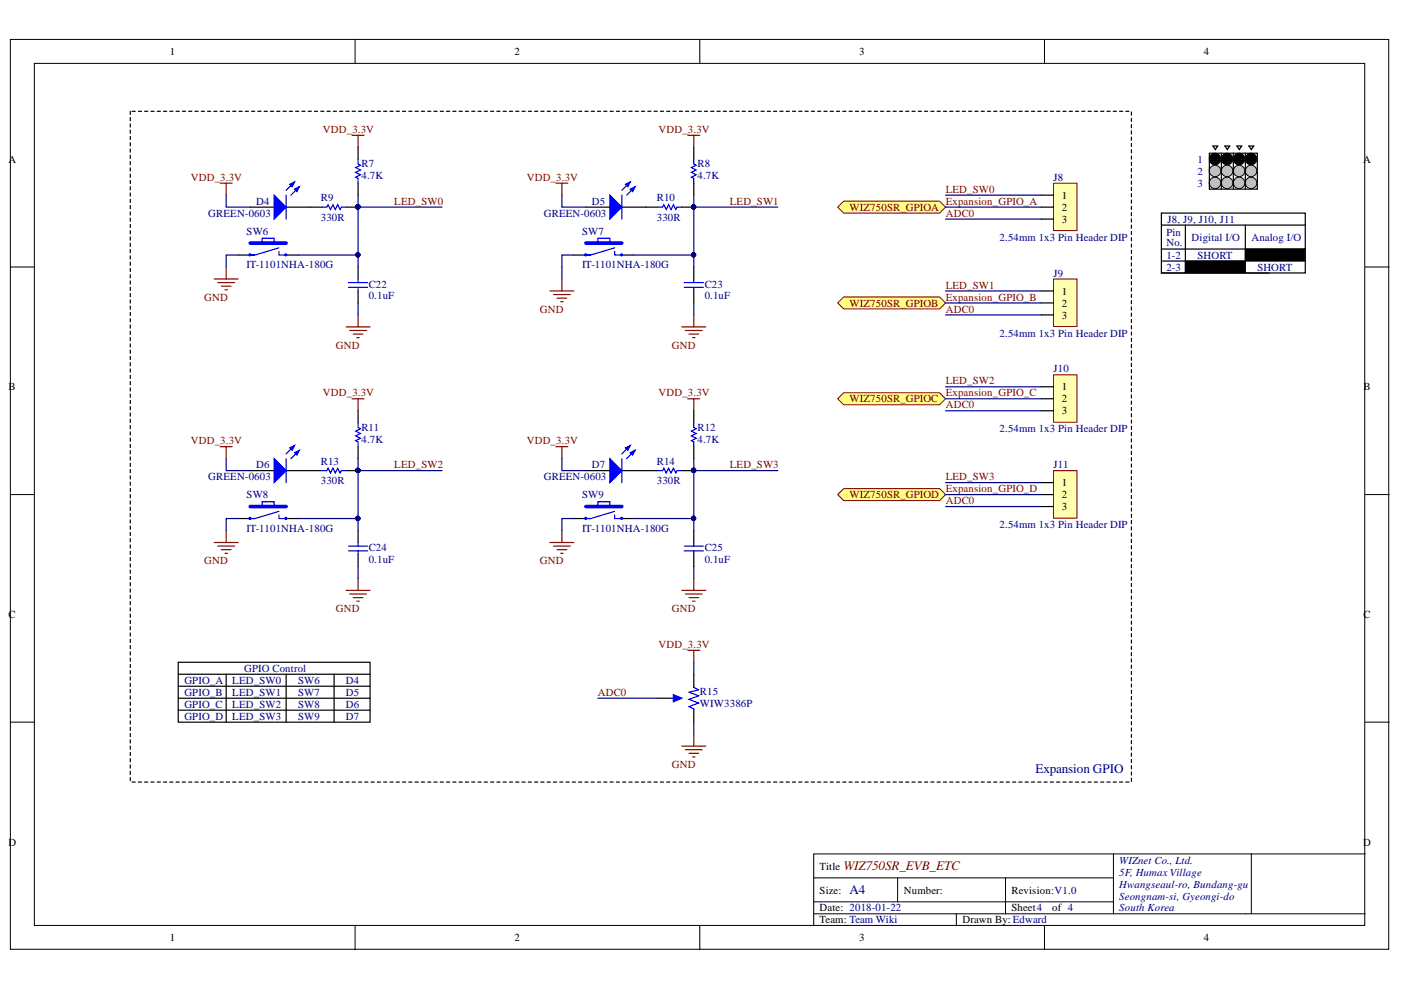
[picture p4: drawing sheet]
<svg xmlns="http://www.w3.org/2000/svg" width="297mm" height="210mm" viewBox="0 0 297 210" stroke-linecap="round" stroke-linejoin="round" font-family="sans-serif">
<defs><g id="words">
<g font-size="2.8" fill="#000080">
<text x="219.5" y="163.9">Expansion GPIO</text>
<text x="180.1" y="189.6">A4</text>
</g>
<text font-size="2.8" fill="#800000" x="178.9" y="184.5">WIZ750SR_EVB_ETC</text>
<g font-size="2.3">
<text x="36" y="11.7">1</text>
<text x="109.1" y="11.7">2</text>
<text x="182.2" y="11.7">3</text>
<text x="255.2" y="11.7">4</text>
<text x="1.8" y="34.5">A</text>
<text x="289" y="34.5">A</text>
<text x="225.1" y="42.1">1</text>
<text x="225.1" y="44.7">2</text>
<text x="225.1" y="47.3">3</text>
<text x="225.1" y="62.5">1</text>
<text x="225.1" y="65">2</text>
<text x="225.1" y="67.6">3</text>
<text x="1.8" y="82.8">B</text>
<text x="225.1" y="82.8">1</text>
<text x="289.1" y="82.8">B</text>
<text x="225.1" y="85.3">2</text>
<text x="225.1" y="87.8">3</text>
<text x="225.1" y="103.1">1</text>
<text x="225.1" y="105.7">2</text>
<text x="225.1" y="108.2">3</text>
<text x="1.8" y="131">C</text>
<text x="289.1" y="131">C</text>
<text x="1.8" y="179.3">D</text>
<text x="289" y="179.3">D</text>
<text x="173.8" y="184.4">Title</text>
<text x="173.8" y="189.4">Size:</text>
<text x="191.6" y="189.4">Number:</text>
<text x="214.5" y="189.4">Revision:V1.0</text>
<text x="173.8" y="193.3">Date: 2018-01-22</text>
<text x="173.8" y="195.8">Team: Team Wiki</text>
<text x="204.1" y="195.8">Drawn By:Edward</text>
<text x="214.5" y="193.3">Sheet4</text>
<text x="223.1" y="193.3">of 4</text>
<text x="36" y="199.6">1</text>
<text x="109.1" y="199.6">2</text>
<text x="182.2" y="199.6">3</text>
<text x="255.2" y="199.6">4</text>
</g>
<g font-size="2.3" fill="#800000">
<text x="68.4" y="28.2">VDD_3.3V</text>
<text x="139.6" y="28.2">VDD_3.3V</text>
<text x="40.4" y="38.3">VDD_3.3V</text>
<text x="111.7" y="38.3">VDD_3.3V</text>
<text x="200.5" y="40.8">LED_SW0</text>
<text x="83.6" y="43.5">LED_SW0</text>
<text x="154.7" y="43.5">LED_SW1</text>
<text x="180.1" y="44.7">WIZ750SR_GPIOA</text>
<text x="200.5" y="43.5">Expansion_GPIO_A</text>
<text x="200.5" y="46">ADC0</text>
<text x="43.3" y="63.7">GND</text>
<text x="180.1" y="65">WIZ750SR_GPIOB</text>
<text x="200.5" y="63.7">Expansion_GPIO_B</text>
<text x="200.5" y="61.2">LED_SW1</text>
<text x="114.5" y="66.3">GND</text>
<text x="200.5" y="66.3">ADC0</text>
<text x="71.2" y="73.9">GND</text>
<text x="142.5" y="73.9">GND</text>
<text x="200.5" y="81.5">LED_SW2</text>
<text x="68.4" y="84">VDD_3.3V</text>
<text x="139.6" y="84">VDD_3.3V</text>
<text x="180.1" y="85.3">WIZ750SR_GPIOC</text>
<text x="200.5" y="84">Expansion_GPIO_C</text>
<text x="200.5" y="86.6">ADC0</text>
<text x="40.4" y="94.2">VDD_3.3V</text>
<text x="111.7" y="94.2">VDD_3.3V</text>
<text x="83.6" y="99.3">LED_SW2</text>
<text x="154.7" y="99.3">LED_SW3</text>
<text x="200.5" y="101.8">LED_SW3</text>
<text x="180.1" y="105.7">WIZ750SR_GPIOD</text>
<text x="200.5" y="104.4">Expansion_GPIO_D</text>
<text x="200.5" y="106.9">ADC0</text>
<text x="43.3" y="119.6">GND</text>
<text x="114.5" y="119.6">GND</text>
<text x="71.2" y="129.8">GND</text>
<text x="142.5" y="129.8">GND</text>
<text x="139.6" y="137.4">VDD_3.3V</text>
<text x="126.7" y="147.5">ADC0</text>
<text x="142.5" y="162.7">GND</text>
</g>
<g font-size="2.3" fill="#000080">
<text x="76.7" y="35.5">R7</text>
<text x="147.9" y="35.5">R8</text>
<text x="253.9" y="34.5">1</text>
<text x="76.7" y="38">4.7K</text>
<text x="147.9" y="38">4.7K</text>
<text x="223.4" y="38.3">J8</text>
<text x="253.9" y="39.6">3</text>
<text x="253.9" y="37">2</text>
<text x="44.2" y="46">GREEN-0603</text>
<text x="54.3" y="43.5">D4</text>
<text x="68" y="42.6">R9</text>
<text x="68" y="46.8">330R</text>
<text x="115.3" y="46">GREEN-0603</text>
<text x="125.5" y="43.5">D5</text>
<text x="139.3" y="42.6">R10</text>
<text x="139.3" y="46.8">330R</text>
<text x="247.5" y="47.3">J8, J9, J10, J11</text>
<text x="52.3" y="49.8">SW6</text>
<text x="123.4" y="49.8">SW7</text>
<text x="211.9" y="51.1">2.54mm 1x3 Pin Header DIP</text>
<text x="247.3" y="50.1">Pin</text>
<text x="247.3" y="52.1">No.</text>
<text x="252.6" y="51.1">Digital I/O</text>
<text x="265.3" y="51.1">Analog I/O</text>
<text x="52.3" y="56.9">IT-1101NHA-180G</text>
<text x="123.4" y="56.9">IT-1101NHA-180G</text>
<text x="223.4" y="58.7">J9</text>
<text x="247.3" y="54.9">1-2</text>
<text x="247.3" y="57.4">2-3</text>
<text x="253.9" y="54.9">SHORT</text>
<text x="266.6" y="57.4">SHORT</text>
<text x="78.2" y="61">C22</text>
<text x="78.2" y="63.5">0.1uF</text>
<text x="149.4" y="61">C23</text>
<text x="149.4" y="63.5">0.1uF</text>
<text x="211.9" y="71.4">2.54mm 1x3 Pin Header DIP</text>
<text x="223.4" y="79">J10</text>
<text x="76.7" y="91.4">R11</text>
<text x="76.7" y="93.9">4.7K</text>
<text x="147.9" y="91.4">R12</text>
<text x="147.9" y="93.9">4.7K</text>
<text x="211.9" y="91.6">2.54mm 1x3 Pin Header DIP</text>
<text x="44.2" y="101.8">GREEN-0603</text>
<text x="54.3" y="99.3">D6</text>
<text x="68" y="98.5">R13</text>
<text x="115.3" y="101.8">GREEN-0603</text>
<text x="125.5" y="99.3">D7</text>
<text x="139.3" y="98.5">R14</text>
<text x="223.4" y="99.3">J11</text>
<text x="52.3" y="105.7">SW8</text>
<text x="68" y="102.5">330R</text>
<text x="123.4" y="105.7">SW9</text>
<text x="139.3" y="102.5">330R</text>
<text x="52.3" y="112.8">IT-1101NHA-180G</text>
<text x="123.4" y="112.8">IT-1101NHA-180G</text>
<text x="211.9" y="112">2.54mm 1x3 Pin Header DIP</text>
<text x="78.2" y="116.8">C24</text>
<text x="78.2" y="119.4">0.1uF</text>
<text x="149.4" y="116.8">C25</text>
<text x="149.4" y="119.4">0.1uF</text>
<text x="51.8" y="142.4">GPIO Control</text>
<text x="39.1" y="145">GPIO_A</text>
<text x="39.1" y="147.5">GPIO_B</text>
<text x="49.2" y="145">LED_SW0</text>
<text x="49.2" y="147.5">LED_SW1</text>
<text x="63.2" y="145">SW6</text>
<text x="63.2" y="147.5">SW7</text>
<text x="73.4" y="145">D4</text>
<text x="73.4" y="147.5">D5</text>
<text x="148.4" y="147.3">R15</text>
<text x="148.4" y="149.8">WIW3386P</text>
<text x="39.1" y="150.1">GPIO_C</text>
<text x="39.1" y="152.6">GPIO_D</text>
<text x="49.2" y="150.1">LED_SW2</text>
<text x="49.2" y="152.6">LED_SW3</text>
<text x="63.2" y="150.1">SW8</text>
<text x="63.2" y="152.6">SW9</text>
<text x="73.4" y="150.1">D6</text>
<text x="73.4" y="152.6">D7</text>
<text x="237.3" y="183.1">WIZnet Co., Ltd.</text>
<text x="237.3" y="185.6">5F, Humax Village</text>
<text x="237.3" y="188.2">Hwangseaul-ro, Bundang-gu</text>
<text x="237.3" y="190.7">Seongnam-si, Gyeongi-do</text>
<text x="237.3" y="193.3">South Korea</text>
</g>
</g></defs>
<g fill="#fff" stroke="#000" stroke-width=".21">
<path d="M2.2 8.4h292.2v192.9h-292.2z"/>
<path d="M7.3 13.4h282.1v182.8h-282.1z"/>
</g>
<g fill="none" stroke="#000" stroke-width=".21">
<path d="M75.3 8.4v5M148.4 8.4v5M221.5 8.4v5M2.2 56.6h5.1M289.5 56.6h5M2.2 104.9h5.1M289.5 104.9h5M2.2 153.1h5.1M289.5 153.1h5M75.3 196.3v5.1M148.4 196.3v5.1M172.5 186.1h63.6"/>
<path d="M172.5 193.7h117M172.5 191.2h63.6M190.3 186.1v5.1M202.8 193.7v2.6M213.2 186.1v7.6M221.5 196.3v5.1M236.1 181.1v12.6M265.3 181.1h-92.8v15.2M289.5 181.1h-24.2v12.6"/>
</g>
<path d="M50.5 54.1h2.5M53 43.9h5.1M60.7 54.1h2.5M60.7 43.9h5.1M121.7 54.1h2.5M131.8 54.1h2.6M50.5 109.9h2.5M60.7 109.9h2.5M121.7 109.9h2.5M131.8 109.9h2.6" fill="none" stroke="#000" stroke-width=".25"/>
<g fill="none" stroke="#00f" stroke-width=".25">
<path d="M53 54.1h1.1h-1.1M55.6 51.5v-1h2.5v1M59.1 53.3v.8h1.6M59.1 52.5l-5 1.6M124.2 54.1h1h-1M126.8 51.5v-1h2.5v1M130.3 53.3v.8h1.5M130.3 52.5l-5.1 1.6M53 109.9h1.1h-1.1M55.6 107.4v-1h2.5v1M59.1 109.2v.7h1.6M59.1 108.4l-5 1.5"/>
<path d="M124.2 109.9h1h-1M126.8 107.4v-1h2.5v1M130.3 109.2v.7h1.5M130.3 108.4l-5.1 1.5"/>
<circle cx="53" cy="54" r=".21"/>
<circle cx="60.6" cy="54" r=".22"/>
<circle cx="124.2" cy="54" r=".21"/>
<circle cx="131.8" cy="54" r=".22"/>
<circle cx="53" cy="109.9" r=".21"/>
<circle cx="60.6" cy="109.9" r=".22"/>
<circle cx="124.2" cy="109.9" r=".21"/>
<circle cx="131.8" cy="109.9" r=".22"/>
</g>
<path d="M53 51.5h7.7M124.2 51.5h7.6M53 107.4h7.7M124.2 107.4h7.6" fill="none" stroke="#00f" stroke-width=".76"/>
<g fill="none" stroke="#800000" stroke-width=".25">
<path d="M46.7 38.8h2.5M48 38.8v2.6M74.6 28.7h2.6M75.9 28.7v2.5M117.9 38.8h2.5M119.1 38.8v2.6M145.8 28.7h2.6M147.1 28.7v2.5M45.4 59.2h5.1M46.2 59.9h3.5M48 56.6v2.6M119.1 59.2v2.5"/>
<path d="M46.9 60.7h2.1M47.7 61.4h.5M116.6 61.7h5.1M117.4 62.5h3.5M118.1 63.2h2.1M118.9 64h.5M46.7 94.7h2.5M48 94.7v2.5M74.6 84.5h2.6M75.9 84.5v2.6M117.9 94.7h2.5M119.1 94.7v2.5"/>
<path d="M145.8 84.5h2.6M147.1 84.5v2.6M45.4 115h5.1M46.2 115.8h3.5M46.9 116.5h2.1M47.7 117.3h.5M48 112.5v2.5M116.6 115h5.1M117.4 115.8h3.5M118.1 116.5h2.1M118.9 117.3h.5M119.1 112.5v2.5"/>
<path d="M145.8 137.9h2.6M147.1 137.9v2.5M144.6 158.2h5M145.3 159h3.6M146.1 159.7h2M147.1 155.7v2.5M146.8 160.5h.6"/>
</g>
<g fill="none" stroke="#000080" stroke-width=".25">
<path d="M48 41.4v2.5h5M50.5 54.1h-2.5v2.5M75.9 43.9v10.2h-12.7M75.9 43.9h17.8M75.9 41.4v2.5M119.1 41.4v2.5h5.1M121.7 54.1h-2.6v2.5M147.1 43.9v10.2h-12.7M147.1 43.9h17.8M147.1 41.4v2.5M200.5 43.9h20.3M200.5 41.4h20.3"/>
<path d="M200.5 46.5h20.3M200.5 64.2h20.3M200.5 61.7h20.3M200.5 66.8h20.3M48 97.2v2.6h5M75.9 99.8v10.1h-12.7M75.9 99.8h17.8M75.9 97.2v2.6M119.1 97.2v2.6h5.1M147.1 99.8v10.1h-12.7M147.1 99.8h17.8M147.1 97.2v2.6"/>
<path d="M200.5 84.5h20.3M200.5 82h20.3M200.5 87.1h20.3M50.5 109.9h-2.5v2.6M121.7 109.9h-2.6v2.6M200.5 104.9h20.3M200.5 102.3h20.3M200.5 107.4h20.3M126.8 148h12.7M147.1 140.4v2.6M147.1 153.1v2.6"/>
</g>
<g fill="#000080" stroke="#000080" stroke-width=".21">
<circle cx="147" cy="54" r=".46"/>
<circle cx="147" cy="43.9" r=".46"/>
<circle cx="147" cy="109.9" r=".46"/>
<circle cx="147" cy="99.7" r=".46"/>
<circle cx="75.9" cy="109.9" r=".46"/>
<circle cx="75.9" cy="99.7" r=".46"/>
<circle cx="75.9" cy="54" r=".46"/>
<circle cx="75.9" cy="43.9" r=".46"/>
</g>
<path d="M27.6 23.6v142.2h212.3v-142.2h-212.3" fill="none" stroke="#000" stroke-width=".25" stroke-dasharray=".7 .7"/>
<path d="M58.1 41.4l2.6 2.5-2.6 2.6z" fill="#00f"/>
<path d="M62.4 38.6l-1.7 1.8M63.5 39.6l-1.8 1.8M58.1 41.4l2.6 2.5-2.6 2.6z" fill="none" stroke="#00f" stroke-width=".25"/>
<path d="M62.4 40.1l1.1-.5-.5 1z" fill="#00f"/>
<path d="M62.4 40.1l1.1-.5-.5 1z" fill="none" stroke="#00f" stroke-width=".25"/>
<path d="M61.4 39.1l1-.5-.5 1z" fill="#00f"/>
<path d="M61.4 39.1l1-.5-.5 1zM60.7 41.4v5.1" fill="none" stroke="#00f" stroke-width=".25"/>
<path d="M53 99.8h5.1M60.7 99.8h5.1" fill="none" stroke="#000" stroke-width=".25"/>
<path d="M58.1 97.2l2.6 2.6-2.6 2.5z" fill="#00f"/>
<path d="M58.1 97.2l2.6 2.6-2.6 2.5zM62.4 94.5l-1.7 1.7M63.5 95.5l-1.8 1.7" fill="none" stroke="#00f" stroke-width=".25"/>
<path d="M62.4 96l1.1-.5-.5 1z" fill="#00f"/>
<path d="M62.4 96l1.1-.5-.5 1z" fill="none" stroke="#00f" stroke-width=".25"/>
<path d="M61.4 95l1-.5-.5 1z" fill="#00f"/>
<g fill="none" stroke="#00f" stroke-width=".25">
<path d="M75.9 33.8v1l.5 .2-1 .5 1 .5-1 .5 1 .6-1 .5 .5 .2v1M147.1 33.8v1l.5 .2-1 .5 1 .5-1 .5 1 .6-1 .5 .5 .2v1M68.3 43.9h1l.3-.5 .5 1 .5-1 .5 1 .5-1 .5 1 .3-.5h1M73.9 59.9h4.1M75.9 59.2v.7M139.5 43.9h1l.2-.5 .6 1 .5-1 .5 1 .5-1 .5 1 .2-.5h1.1M145.1 59.9h4M147.1 59.2v.7M73.9 60.9h4.1M75.9 60.9v.8M145.1 60.9h4M147.1 60.9v.8"/>
<path d="M60.7 97.2v5.1M61.4 95l1-.5-.5 1zM68.3 99.8h1l.3-.5 .5 1 .5-1 .5 1 .5-1 .5 1 .3-.5h1M75.9 89.6v1l.5 .3-1 .5 1 .5-1 .5 1 .5-1 .5 .5 .3v1M139.5 99.8h1l.2-.5 .6 1 .5-1 .5 1 .5-1 .5 1 .2-.5h1.1M147.1 89.6v1l.5 .3-1 .5 1 .5-1 .5 1 .5-1 .5 .5 .3v1M73.9 115.8h4.1M73.9 116.8h4.1M75.9 115v.8M75.9 116.8v.8M145.1 115.8h4M145.1 116.8h4"/>
<path d="M147.1 115v.8M147.1 116.8v.8"/>
</g>
<path d="M119.1 56.6v2.6" fill="none" stroke="#000080" stroke-width=".25"/>
<g fill="none" stroke="#000" stroke-width=".25">
<path d="M75.9 31.2v2.6M75.9 38.8v2.6M147.1 31.2v2.6M147.1 38.8v2.6M65.8 43.9h2.5M73.4 43.9h2.5M75.9 56.6v2.6M136.9 43.9h2.6M144.6 43.9h2.5M147.1 56.6v2.6M75.9 61.7v2.5M147.1 61.7v2.5"/>
<path d="M65.8 99.8h2.5M73.4 99.8h2.5M75.9 87.1v2.5M75.9 94.7v2.5M136.9 99.8h2.6M144.6 99.8h2.5M147.1 87.1v2.5M147.1 94.7v2.5M75.9 112.5v2.5M75.9 117.6v2.5M147.1 112.5v2.5M147.1 117.6v2.5"/>
</g>
<g fill="#000080" stroke="#000080" stroke-width=".21">
<circle cx="75.9" cy="43.9" r=".46"/>
<circle cx="147" cy="43.9" r=".46"/>
<circle cx="75.9" cy="99.7" r=".46"/>
<circle cx="147" cy="99.7" r=".46"/>
</g>
<path d="M223.4 38.8h4.9v10.1h-4.9z" fill="#ffffb0" stroke="#800000" stroke-width=".21"/>
<path d="M220.8 41.4h2.6M220.8 43.9h2.6M220.8 46.5h2.6" fill="none" stroke="#000" stroke-width=".25"/>
<path d="M223.4 59.2h4.9v10h-4.9z" fill="#ffffb0" stroke="#800000" stroke-width=".21"/>
<path d="M220.8 61.7h2.6M220.8 64.2h2.6M220.8 66.8h2.6" fill="none" stroke="#000" stroke-width=".25"/>
<path d="M223.4 79.5h4.9v10h-4.9z" fill="#ffffb0" stroke="#800000" stroke-width=".21"/>
<path d="M220.8 82h2.6M220.8 84.5h2.6M220.8 87.1h2.6" fill="none" stroke="#000" stroke-width=".25"/>
<path d="M223.4 99.8h4.9v10.1h-4.9z" fill="#ffffb0" stroke="#800000" stroke-width=".21"/>
<path d="M220.8 102.3h2.6M220.8 104.9h2.6M220.8 107.4h2.6M147.1 143v2.5" fill="none" stroke="#000" stroke-width=".25"/>
<g fill="none" stroke="#800000" stroke-width=".25">
<path d="M73.4 69.3h5.1M74.1 70.1h3.6M74.9 70.8h2M75.7 71.6h.5M75.9 66.8v2.5M144.6 69.3h5M145.3 70.1h3.6M146.1 70.8h2M146.8 71.6h.6M147.1 66.8v2.5M73.4 125.2h5.1M74.1 125.9h3.6"/>
<path d="M74.9 126.7h2M75.7 127.5h.5M75.9 122.6v2.6M144.6 125.2h5M145.3 125.9h3.6M146.1 126.7h2M146.8 127.5h.6M147.1 122.6v2.6"/>
</g>
<path d="M75.9 54.1v2.5M147.1 54.1v2.5M75.9 64.2v2.6M147.1 64.2v2.6M75.9 109.9v2.6M147.1 109.9v2.6M75.9 120.1v2.5M147.1 120.1v2.5" fill="none" stroke="#000080" stroke-width=".25"/>
<g fill="#000080" stroke="#000080" stroke-width=".21">
<circle cx="75.9" cy="109.9" r=".46"/>
<circle cx="147" cy="109.9" r=".46"/>
<circle cx="147" cy="54" r=".46"/>
<circle cx="75.9" cy="54" r=".46"/>
</g>
<path d="M147.1 145.8l1 .5-2 .5 2 .7-2 .8 2 .8-2 .7 1 .5" fill="none" stroke="#00f" stroke-width=".25"/>
<path d="M142.8 147.3l1.8 .7-1.8 .8z" fill-rule="evenodd" fill="#00f"/>
<path d="M142 148h.8M142.8 147.3l1.8 .7-1.8 .8zM147.1 145.5v.3M147.1 150.3v.3" fill="none" stroke="#00f" stroke-width=".25"/>
<path d="M124.2 99.8h5.1M131.8 99.8h5.1M139.5 148h2.5M147.1 150.6v2.5" fill="none" stroke="#000" stroke-width=".25"/>
<path d="M129.3 97.2l2.5 2.6-2.5 2.5z" fill="#00f"/>
<path d="M129.3 97.2l2.5 2.6-2.5 2.5zM133.6 94.5l-1.8 1.7M134.6 95.5l-1.7 1.7" fill="none" stroke="#00f" stroke-width=".25"/>
<path d="M133.6 96l1-.5-.5 1z" fill="#00f"/>
<path d="M133.6 96l1-.5-.5 1z" fill="none" stroke="#00f" stroke-width=".25"/>
<path d="M132.6 95l1-.5-.5 1z" fill="#00f"/>
<path d="M131.8 97.2v5.1M132.6 95l1-.5-.5 1z" fill="none" stroke="#00f" stroke-width=".25"/>
<g fill="#c0c0c0" stroke="#000" stroke-width=".21">
<circle cx="265.3" cy="38.8" r="1.22"/>
<circle cx="262.7" cy="38.8" r="1.22"/>
<circle cx="260.2" cy="38.8" r="1.22"/>
<circle cx="257.6" cy="38.8" r="1.23"/>
<circle cx="257.6" cy="36.3" r="1.23"/>
</g>
<g fill="#000" stroke="#000" stroke-width=".21">
<circle cx="257.6" cy="33.7" r="1.23"/>
<circle cx="260.2" cy="33.7" r="1.23"/>
</g>
<g fill="#c0c0c0" stroke="#000" stroke-width=".21">
<circle cx="260.2" cy="36.2" r="1.22"/>
<circle cx="262.7" cy="36.2" r="1.22"/>
</g>
<g fill="#000" stroke="#000" stroke-width=".21">
<circle cx="262.7" cy="33.7" r="1.23"/>
<circle cx="265.3" cy="33.7" r="1.23"/>
</g>
<circle cx="265.3" cy="36.2" r="1.22" fill="#c0c0c0" stroke="#000" stroke-width=".21"/>
<g fill="none" stroke="#000" stroke-width=".25">
<path d="M256.4 32.5h10.2v7.6h-10.2zM257.2 31h1l-.5 .7zM258.9 32.5v7.6M259.7 31h1l-.5 .7zM261.5 32.5v7.6M262.3 31h1l-.5 .7zM264 32.5v7.6M264.8 31h1l-.5 .7zM246.2 45.2h30.5v12.7h-30.5zM246.2 52.8h30.5M246.2 55.3h30.5M246.2 57.9h22.9"/>
<path d="M246.2 47.7h30.5M251.3 47.7v10.2M264 47.7v10.2"/>
</g>
<path d="M251.3 55.3h12.6v2.5h-12.6zM264 52.8h12.6v2.4h-12.6z" fill="#000" stroke="#000" stroke-width=".21"/>
<g fill="#ffff80" stroke="#800000" stroke-width=".21">
<path d="M177.6 43.9l1.3-1.3h20.3l1.3 1.3-1.3 1.3h-20.3z" fill-rule="evenodd"/>
<path d="M177.6 64.2l1.3-1.2h20.3l1.3 1.2-1.3 1.3h-20.3z" fill-rule="evenodd"/>
<path d="M177.6 84.5l1.3-1.2h20.3l1.3 1.2-1.3 1.3h-20.3z" fill-rule="evenodd"/>
<path d="M177.6 104.9l1.3-1.3h20.3l1.3 1.3-1.3 1.2h-20.3z" fill-rule="evenodd"/>
</g>
<path d="M124.2 43.9h5.1M131.8 43.9h5.1" fill="none" stroke="#000" stroke-width=".25"/>
<path d="M129.3 41.4l2.5 2.5-2.5 2.6z" fill="#00f"/>
<path d="M133.6 38.6l-1.8 1.8M134.6 39.6l-1.7 1.8M129.3 41.4l2.5 2.5-2.5 2.6z" fill="none" stroke="#00f" stroke-width=".25"/>
<path d="M133.6 40.1l1-.5-.5 1z" fill="#00f"/>
<path d="M133.6 40.1l1-.5-.5 1z" fill="none" stroke="#00f" stroke-width=".25"/>
<path d="M132.6 39.1l1-.5-.5 1z" fill="#00f"/>
<path d="M132.6 39.1l1-.5-.5 1zM131.8 41.4v5.1" fill="none" stroke="#00f" stroke-width=".25"/>
<path d="M37.8 140.4h40.7v12.7h-40.7zM37.8 145.5h40.7M37.8 148h40.7M37.8 143h40.7M37.8 150.6h40.7M48 143v10.1M60.7 143v10.1M70.8 143v10.1" fill="none" stroke="#000" stroke-width=".25"/>
<use href="#words"/>
</svg>
